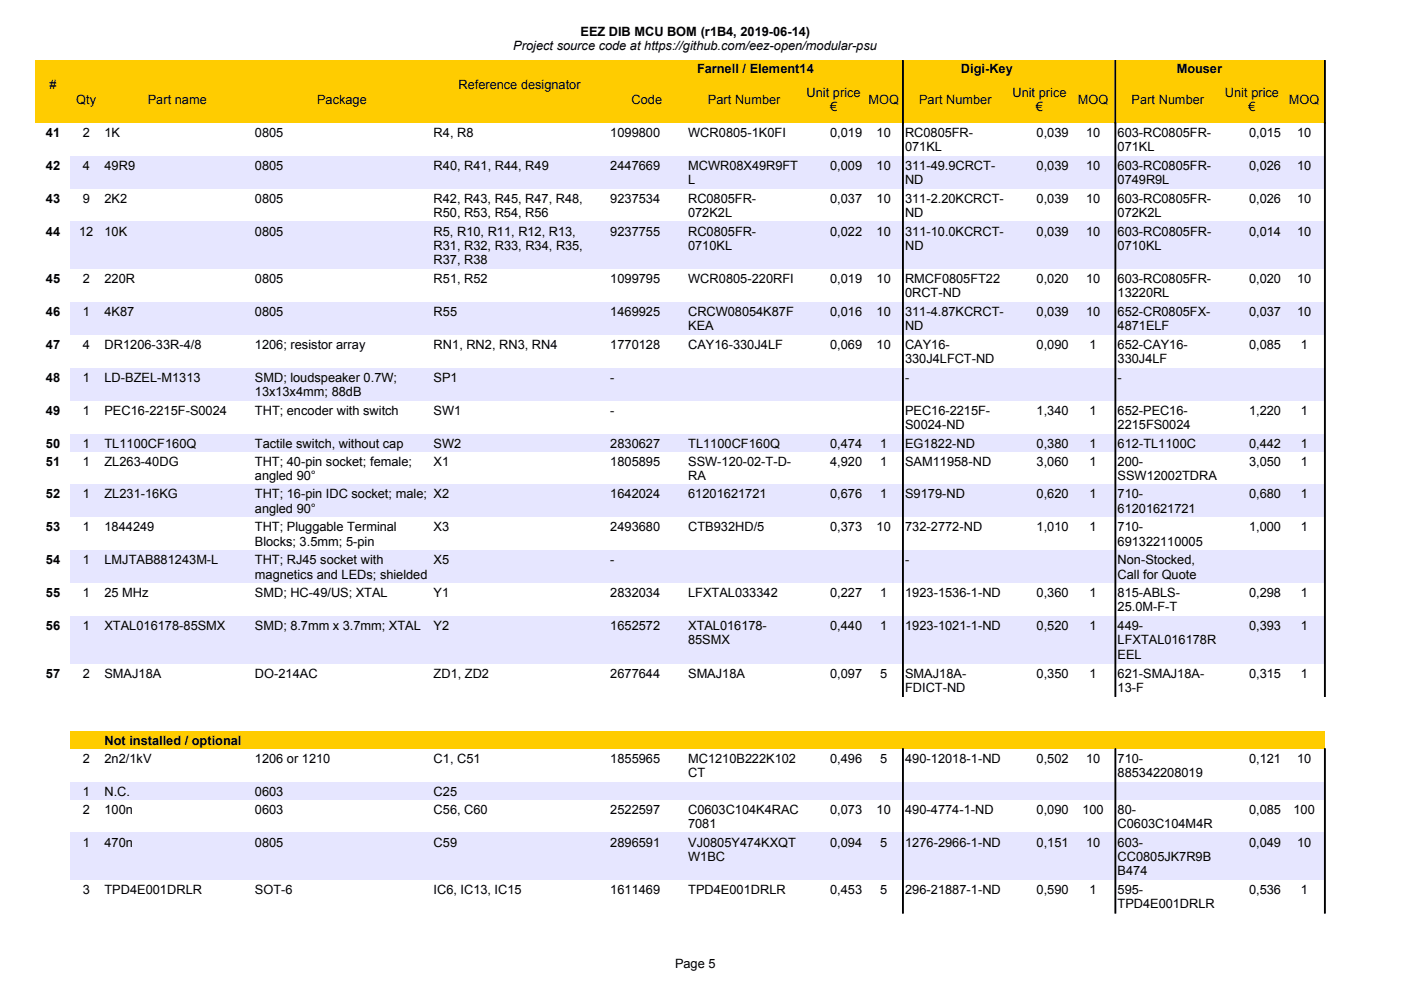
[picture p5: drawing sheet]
<svg xmlns="http://www.w3.org/2000/svg" width="297mm" height="210mm" viewBox="0 0 297 210" stroke-linecap="round" stroke-linejoin="round" font-family="sans-serif">
<defs><g id="words">
<g font-size="2.7">
<text x="108.8" y="10.6">Project source code at https://github.com/eez-open/modular-psu</text>
<text x="123" y="7.5">EEZ DIB MCU BOM (r1B4, 2019-06-14)</text>
<text x="147.8" y="15.4">Farnell / Element14</text>
<text x="203.7" y="15.4">Digi-Key</text>
<text x="249.5" y="15.4">Mouser</text>
<text x="10.5" y="18.9">#</text>
<text x="16.2" y="22">Qty</text>
<text x="31.3" y="22">Part name</text>
<text x="67.2" y="22">Package</text>
<text x="97.2" y="18.9">Reference designator</text>
<text x="133.9" y="22">Code</text>
<text x="150.1" y="22">Part Number</text>
<text x="171" y="20.5">Unit price</text>
<text x="176" y="23.5">€</text>
<text x="184.1" y="22">MOQ</text>
<text x="194.9" y="22">Part Number</text>
<text x="214.7" y="20.5">Unit price</text>
<text x="219.6" y="23.5">€</text>
<text x="228.5" y="22">MOQ</text>
<text x="239.9" y="22">Part Number</text>
<text x="259.7" y="20.5">Unit price</text>
<text x="264.7" y="23.5">€</text>
<text x="273.3" y="22">MOQ</text>
<text x="9.7" y="29">41</text>
<text x="17.5" y="29">2</text>
<text x="22.2" y="29">1K</text>
<text x="54" y="29">0805</text>
<text x="91.9" y="29">R4, R8</text>
<text x="129.4" y="29">1099800</text>
<text x="145.9" y="29">WCR0805-1K0FI</text>
<text x="176" y="29">0,019</text>
<text x="185.8" y="29">10</text>
<text x="191.9" y="29">RC0805FR-</text>
<text x="219.8" y="29">0,039</text>
<text x="230.3" y="29">10</text>
<text x="237" y="29">603-RC0805FR-</text>
<text x="264.8" y="29">0,015</text>
<text x="275" y="29">10</text>
<text x="191.9" y="32.1">071KL</text>
<text x="237" y="32.1">071KL</text>
<text x="9.7" y="36">42</text>
<text x="17.5" y="36">4</text>
<text x="22.2" y="36">49R9</text>
<text x="54" y="36">0805</text>
<text x="91.9" y="36">R40, R41, R44, R49</text>
<text x="129.4" y="36">2447669</text>
<text x="145.9" y="36">MCWR08X49R9FT</text>
<text x="145.9" y="39.1">L</text>
<text x="176" y="36">0,009</text>
<text x="185.8" y="36">10</text>
<text x="191.9" y="36">311-49.9CRCT-</text>
<text x="191.9" y="39.1">ND</text>
<text x="219.8" y="36">0,039</text>
<text x="230.3" y="36">10</text>
<text x="237" y="36">603-RC0805FR-</text>
<text x="237" y="39.1">0749R9L</text>
<text x="264.8" y="36">0,026</text>
<text x="275" y="36">10</text>
<text x="9.7" y="43">43</text>
<text x="17.5" y="43">9</text>
<text x="22.2" y="43">2K2</text>
<text x="54" y="43">0805</text>
<text x="91.9" y="43">R42, R43, R45, R47, R48,</text>
<text x="91.9" y="46">R50, R53, R54, R56</text>
<text x="129.4" y="43">9237534</text>
<text x="145.9" y="43">RC0805FR-</text>
<text x="145.9" y="46">072K2L</text>
<text x="176" y="43">0,037</text>
<text x="185.8" y="43">10</text>
<text x="191.9" y="43">311-2.20KCRCT-</text>
<text x="191.9" y="46">ND</text>
<text x="219.8" y="43">0,039</text>
<text x="230.3" y="43">10</text>
<text x="237" y="43">603-RC0805FR-</text>
<text x="237" y="46">072K2L</text>
<text x="264.8" y="43">0,026</text>
<text x="275" y="43">10</text>
<text x="9.7" y="50">44</text>
<text x="16.8" y="50">12</text>
<text x="22.2" y="50">10K</text>
<text x="54" y="50">0805</text>
<text x="91.9" y="50">R5, R10, R11, R12, R13,</text>
<text x="91.9" y="53">R31, R32, R33, R34, R35,</text>
<text x="129.4" y="50">9237755</text>
<text x="145.9" y="50">RC0805FR-</text>
<text x="145.9" y="53">0710KL</text>
<text x="176" y="50">0,022</text>
<text x="185.8" y="50">10</text>
<text x="191.9" y="50">311-10.0KCRCT-</text>
<text x="191.9" y="53">ND</text>
<text x="219.8" y="50">0,039</text>
<text x="230.3" y="50">10</text>
<text x="237" y="50">603-RC0805FR-</text>
<text x="237" y="53">0710KL</text>
<text x="264.8" y="50">0,014</text>
<text x="275" y="50">10</text>
<text x="91.9" y="56">R37, R38</text>
<text x="9.7" y="60">45</text>
<text x="17.5" y="60">2</text>
<text x="22.2" y="60">220R</text>
<text x="54" y="60">0805</text>
<text x="91.9" y="60">R51, R52</text>
<text x="129.4" y="60">1099795</text>
<text x="145.9" y="60">WCR0805-220RFI</text>
<text x="176" y="60">0,019</text>
<text x="185.8" y="60">10</text>
<text x="191.9" y="60">RMCF0805FT22</text>
<text x="191.9" y="63.1">0RCT-ND</text>
<text x="219.8" y="60">0,020</text>
<text x="230.3" y="60">10</text>
<text x="237" y="60">603-RC0805FR-</text>
<text x="237" y="63.1">13220RL</text>
<text x="264.8" y="60">0,020</text>
<text x="275" y="60">10</text>
<text x="9.7" y="67">46</text>
<text x="17.5" y="67">1</text>
<text x="22.2" y="67">4K87</text>
<text x="54" y="67">0805</text>
<text x="91.9" y="67">R55</text>
<text x="129.4" y="67">1469925</text>
<text x="145.9" y="67">CRCW08054K87F</text>
<text x="145.9" y="70">KEA</text>
<text x="176" y="67">0,016</text>
<text x="185.8" y="67">10</text>
<text x="191.9" y="67">311-4.87KCRCT-</text>
<text x="191.9" y="70">ND</text>
<text x="219.8" y="67">0,039</text>
<text x="230.3" y="67">10</text>
<text x="237" y="67">652-CR0805FX-</text>
<text x="237" y="70">4871ELF</text>
<text x="264.8" y="67">0,037</text>
<text x="275" y="67">10</text>
<text x="9.7" y="74">47</text>
<text x="17.5" y="74">4</text>
<text x="22.2" y="74">DR1206-33R-4/8</text>
<text x="54" y="74">1206; resistor array</text>
<text x="91.9" y="74">RN1, RN2, RN3, RN4</text>
<text x="129.4" y="74">1770128</text>
<text x="145.9" y="74">CAY16-330J4LF</text>
<text x="176" y="74">0,069</text>
<text x="185.8" y="74">10</text>
<text x="191.9" y="74">CAY16-</text>
<text x="191.9" y="77">330J4LFCT-ND</text>
<text x="219.8" y="74">0,090</text>
<text x="231" y="74">1</text>
<text x="237" y="74">652-CAY16-</text>
<text x="237" y="77">330J4LF</text>
<text x="264.8" y="74">0,085</text>
<text x="275.8" y="74">1</text>
<text x="9.7" y="80.9">48</text>
<text x="17.5" y="80.9">1</text>
<text x="22.2" y="80.9">LD-BZEL-M1313</text>
<text x="54" y="80.9">SMD; loudspeaker 0.7W;</text>
<text x="54" y="84">13x13x4mm; 88dB</text>
<text x="91.9" y="80.9">SP1</text>
<text x="129.4" y="80.9">-</text>
<text x="191.9" y="80.9">-</text>
<text x="237" y="80.9">-</text>
<text x="9.7" y="87.9">49</text>
<text x="17.5" y="87.9">1</text>
<text x="22.2" y="87.9">PEC16-2215F-S0024</text>
<text x="54" y="87.9">THT; encoder with switch</text>
<text x="91.9" y="87.9">SW1</text>
<text x="129.4" y="87.9">-</text>
<text x="191.9" y="87.9">PEC16-2215F-</text>
<text x="219.8" y="87.9">1,340</text>
<text x="231" y="87.9">1</text>
<text x="237" y="87.9">652-PEC16-</text>
<text x="264.8" y="87.9">1,220</text>
<text x="275.8" y="87.9">1</text>
<text x="9.7" y="94.9">50</text>
<text x="17.5" y="94.9">1</text>
<text x="22.2" y="94.9">TL1100CF160Q</text>
<text x="54" y="94.9">Tactile switch, without cap</text>
<text x="91.9" y="94.9">SW2</text>
<text x="129.4" y="94.9">2830627</text>
<text x="145.9" y="94.9">TL1100CF160Q</text>
<text x="176" y="94.9">0,474</text>
<text x="186.6" y="94.9">1</text>
<text x="191.9" y="94.9">EG1822-ND</text>
<text x="191.9" y="90.9">S0024-ND</text>
<text x="219.8" y="94.9">0,380</text>
<text x="231" y="94.9">1</text>
<text x="237" y="94.9">612-TL1100C</text>
<text x="237" y="90.9">2215FS0024</text>
<text x="264.8" y="94.9">0,442</text>
<text x="275.8" y="94.9">1</text>
<text x="9.7" y="98.7">51</text>
<text x="17.5" y="98.7">1</text>
<text x="22.2" y="98.7">ZL263-40DG</text>
<text x="54" y="98.7">THT; 40-pin socket; female;</text>
<text x="54" y="101.8">angled 90°</text>
<text x="91.9" y="98.7">X1</text>
<text x="129.4" y="98.7">1805895</text>
<text x="145.9" y="98.7">SSW-120-02-T-D-</text>
<text x="145.9" y="101.8">RA</text>
<text x="176" y="98.7">4,920</text>
<text x="186.6" y="98.7">1</text>
<text x="191.9" y="98.7">SAM11958-ND</text>
<text x="219.8" y="98.7">3,060</text>
<text x="231" y="98.7">1</text>
<text x="237" y="98.7">200-</text>
<text x="237" y="101.8">SSW12002TDRA</text>
<text x="264.8" y="98.7">3,050</text>
<text x="275.8" y="98.7">1</text>
<text x="9.7" y="105.7">52</text>
<text x="17.5" y="105.7">1</text>
<text x="22.2" y="105.7">ZL231-16KG</text>
<text x="54" y="105.7">THT; 16-pin IDC socket; male; X2</text>
<text x="129.4" y="105.7">1642024</text>
<text x="145.9" y="105.7">61201621721</text>
<text x="176" y="105.7">0,676</text>
<text x="186.6" y="105.7">1</text>
<text x="191.9" y="105.7">S9179-ND</text>
<text x="219.8" y="105.7">0,620</text>
<text x="231" y="105.7">1</text>
<text x="237" y="105.7">710-</text>
<text x="264.8" y="105.7">0,680</text>
<text x="275.8" y="105.7">1</text>
<text x="9.7" y="112.7">53</text>
<text x="17.5" y="112.7">1</text>
<text x="22.2" y="112.7">1844249</text>
<text x="54" y="108.7">angled 90°</text>
<text x="54" y="112.7">THT; Pluggable Terminal</text>
<text x="91.9" y="112.7">X3</text>
<text x="129.4" y="112.7">2493680</text>
<text x="145.9" y="112.7">CTB932HD/5</text>
<text x="176" y="112.7">0,373</text>
<text x="185.8" y="112.7">10</text>
<text x="191.9" y="112.7">732-2772-ND</text>
<text x="219.8" y="112.7">1,010</text>
<text x="231" y="112.7">1</text>
<text x="237" y="108.7">61201621721</text>
<text x="237" y="112.7">710-</text>
<text x="264.8" y="112.7">1,000</text>
<text x="275.8" y="112.7">1</text>
<text x="9.7" y="119.7">54</text>
<text x="17.5" y="119.7">1</text>
<text x="22.2" y="119.7">LMJTAB881243M-L</text>
<text x="54" y="115.7">Blocks; 3.5mm; 5-pin</text>
<text x="54" y="119.7">THT; RJ45 socket with</text>
<text x="91.9" y="119.7">X5</text>
<text x="129.4" y="119.7">-</text>
<text x="191.9" y="119.7">-</text>
<text x="237" y="115.7">691322110005</text>
<text x="237" y="119.7">Non-Stocked,</text>
<text x="54" y="122.7">magnetics and LEDs; shielded</text>
<text x="237" y="122.7">Call for Quote</text>
<text x="9.7" y="126.6">55</text>
<text x="17.5" y="126.6">1</text>
<text x="22.2" y="126.6">25 MHz</text>
<text x="54" y="126.6">SMD; HC-49/US; XTAL</text>
<text x="91.9" y="126.6">Y1</text>
<text x="129.4" y="126.6">2832034</text>
<text x="145.9" y="126.6">LFXTAL033342</text>
<text x="176" y="126.6">0,227</text>
<text x="186.6" y="126.6">1</text>
<text x="191.9" y="126.6">1923-1536-1-ND</text>
<text x="219.8" y="126.6">0,360</text>
<text x="231" y="126.6">1</text>
<text x="237" y="126.6">815-ABLS-</text>
<text x="237" y="129.6">25.0M-F-T</text>
<text x="264.8" y="126.6">0,298</text>
<text x="275.8" y="126.6">1</text>
<text x="9.7" y="133.6">56</text>
<text x="17.5" y="133.6">1</text>
<text x="22.2" y="133.6">XTAL016178-85SMX</text>
<text x="54" y="133.6">SMD; 8.7mm x 3.7mm; XTAL</text>
<text x="91.9" y="133.6">Y2</text>
<text x="129.4" y="133.6">1652572</text>
<text x="145.9" y="133.6">XTAL016178-</text>
<text x="145.9" y="136.6">85SMX</text>
<text x="176" y="133.6">0,440</text>
<text x="186.6" y="133.6">1</text>
<text x="191.9" y="133.6">1923-1021-1-ND</text>
<text x="219.8" y="133.6">0,520</text>
<text x="231" y="133.6">1</text>
<text x="237" y="133.6">449-</text>
<text x="237" y="136.6">LFXTAL016178R</text>
<text x="264.8" y="133.6">0,393</text>
<text x="275.8" y="133.6">1</text>
<text x="9.7" y="143.7">57</text>
<text x="17.5" y="143.7">2</text>
<text x="22.2" y="143.7">SMAJ18A</text>
<text x="54" y="143.7">DO-214AC</text>
<text x="91.9" y="143.7">ZD1, ZD2</text>
<text x="129.4" y="143.7">2677644</text>
<text x="145.9" y="143.7">SMAJ18A</text>
<text x="176" y="143.7">0,097</text>
<text x="186.6" y="143.7">5</text>
<text x="191.9" y="143.7">SMAJ18A-</text>
<text x="219.8" y="143.7">0,350</text>
<text x="231" y="143.7">1</text>
<text x="237" y="139.7">EEL</text>
<text x="237" y="143.7">621-SMAJ18A-</text>
<text x="264.8" y="143.7">0,315</text>
<text x="275.8" y="143.7">1</text>
<text x="191.9" y="146.7">FDICT-ND</text>
<text x="237" y="146.7">13-F</text>
<text x="17.5" y="161.7">2</text>
<text x="22.2" y="157.9">Not installed / optional</text>
<text x="22.2" y="161.7">2n2/1kV</text>
<text x="54" y="161.7">1206 or 1210</text>
<text x="91.9" y="161.7">C1, C51</text>
<text x="129.4" y="161.7">1855965</text>
<text x="145.9" y="161.7">MC1210B222K102</text>
<text x="176" y="161.7">0,496</text>
<text x="186.6" y="161.7">5</text>
<text x="191.9" y="161.7">490-12018-1-ND</text>
<text x="219.8" y="161.7">0,502</text>
<text x="230.3" y="161.7">10</text>
<text x="237" y="161.7">710-</text>
<text x="264.8" y="161.7">0,121</text>
<text x="275" y="161.7">10</text>
<text x="145.9" y="164.7">CT</text>
<text x="237" y="164.7">885342208019</text>
<text x="17.5" y="168.7">1</text>
<text x="17.5" y="172.5">2</text>
<text x="22.2" y="168.7">N.C.</text>
<text x="22.2" y="172.5">100n</text>
<text x="54" y="168.7">0603</text>
<text x="54" y="172.5">0603</text>
<text x="91.9" y="168.7">C25</text>
<text x="91.9" y="172.5">C56, C60</text>
<text x="129.4" y="172.5">2522597</text>
<text x="145.9" y="172.5">C0603C104K4RAC</text>
<text x="176" y="172.5">0,073</text>
<text x="185.8" y="172.5">10</text>
<text x="191.9" y="172.5">490-4774-1-ND</text>
<text x="219.8" y="172.5">0,090</text>
<text x="229.5" y="172.5">100</text>
<text x="237" y="172.5">80-</text>
<text x="264.8" y="172.5">0,085</text>
<text x="274.2" y="172.5">100</text>
<text x="17.5" y="179.5">1</text>
<text x="22.2" y="179.5">470n</text>
<text x="54" y="179.5">0805</text>
<text x="91.9" y="179.5">C59</text>
<text x="129.4" y="179.5">2896591</text>
<text x="145.9" y="175.6">7081</text>
<text x="145.9" y="179.5">VJ0805Y474KXQT</text>
<text x="176" y="179.5">0,094</text>
<text x="186.6" y="179.5">5</text>
<text x="191.9" y="179.5">1276-2966-1-ND</text>
<text x="219.8" y="179.5">0,151</text>
<text x="230.3" y="179.5">10</text>
<text x="237" y="175.6">C0603C104M4R</text>
<text x="237" y="179.5">603-</text>
<text x="264.8" y="179.5">0,049</text>
<text x="275" y="179.5">10</text>
<text x="145.9" y="182.6">W1BC</text>
<text x="237" y="182.6">CC0805JK7R9B</text>
<text x="237" y="185.6">B474</text>
<text x="17.5" y="189.6">3</text>
<text x="22.2" y="189.6">TPD4E001DRLR</text>
<text x="54" y="189.6">SOT-6</text>
<text x="91.9" y="189.6">IC6, IC13, IC15</text>
<text x="129.4" y="189.6">1611469</text>
<text x="145.9" y="189.6">TPD4E001DRLR</text>
<text x="176" y="189.6">0,453</text>
<text x="186.6" y="189.6">5</text>
<text x="191.9" y="189.6">296-21887-1-ND</text>
<text x="219.8" y="189.6">0,590</text>
<text x="231" y="189.6">1</text>
<text x="237" y="189.6">595-</text>
<text x="264.8" y="189.6">0,536</text>
<text x="275.8" y="189.6">1</text>
<text x="237" y="192.6">TPD4E001DRLR</text>
<text x="143.1" y="205.3">Page 5</text>
</g>
</g></defs>
<path d="M7.6 12.8h273.3v13.2h-273.3z" fill-rule="evenodd" fill="#fc0"/>
<g fill="#000" stroke="#000" stroke-width=".21">
<path d="M191.3 12.8h.2v13.3h-.2z" fill-rule="evenodd"/>
<path d="M236.4 12.8h.2v13.3h-.2z" fill-rule="evenodd"/>
<path d="M280.8 12.8h.2v13.3h-.2z" fill-rule="evenodd"/>
</g>
<g fill="#e6e6ff">
<path d="M14.9 33h266v7h-266z" fill-rule="evenodd"/>
<path d="M14.9 47h266v10h-266z" fill-rule="evenodd"/>
<path d="M14.9 64h266v7h-266z" fill-rule="evenodd"/>
<path d="M14.9 78h266v6.9h-266z" fill-rule="evenodd"/>
<path d="M14.9 91.9h266v3.8h-266z" fill-rule="evenodd"/>
<path d="M14.9 102.7h266v7h-266z" fill-rule="evenodd"/>
<path d="M14.9 116.7h266v6.9h-266z" fill-rule="evenodd"/>
<path d="M14.9 130.6h266v10.1h-266z" fill-rule="evenodd"/>
</g>
<path d="M14.9 155h266v3.7h-266z" fill-rule="evenodd" fill="#fc0"/>
<g fill="#e6e6ff">
<path d="M14.9 165.7h266v3.8h-266z" fill-rule="evenodd"/>
<path d="M14.9 176.5h266v10.1h-266z" fill-rule="evenodd"/>
</g>
<g fill="#000" stroke="#000" stroke-width=".21">
<path d="M191.3 26.1h.2v121.6h-.2z" fill-rule="evenodd"/>
<path d="M236.4 26.1h.2v121.6h-.2z" fill-rule="evenodd"/>
<path d="M280.8 26.1h.2v121.6h-.2z" fill-rule="evenodd"/>
<path d="M191.3 158.8h.2v34.8h-.2z" fill-rule="evenodd"/>
<path d="M236.4 158.8h.2v34.8h-.2z" fill-rule="evenodd"/>
<path d="M280.8 158.8h.2v34.8h-.2z" fill-rule="evenodd"/>
</g>
<use href="#words"/>
</svg>
